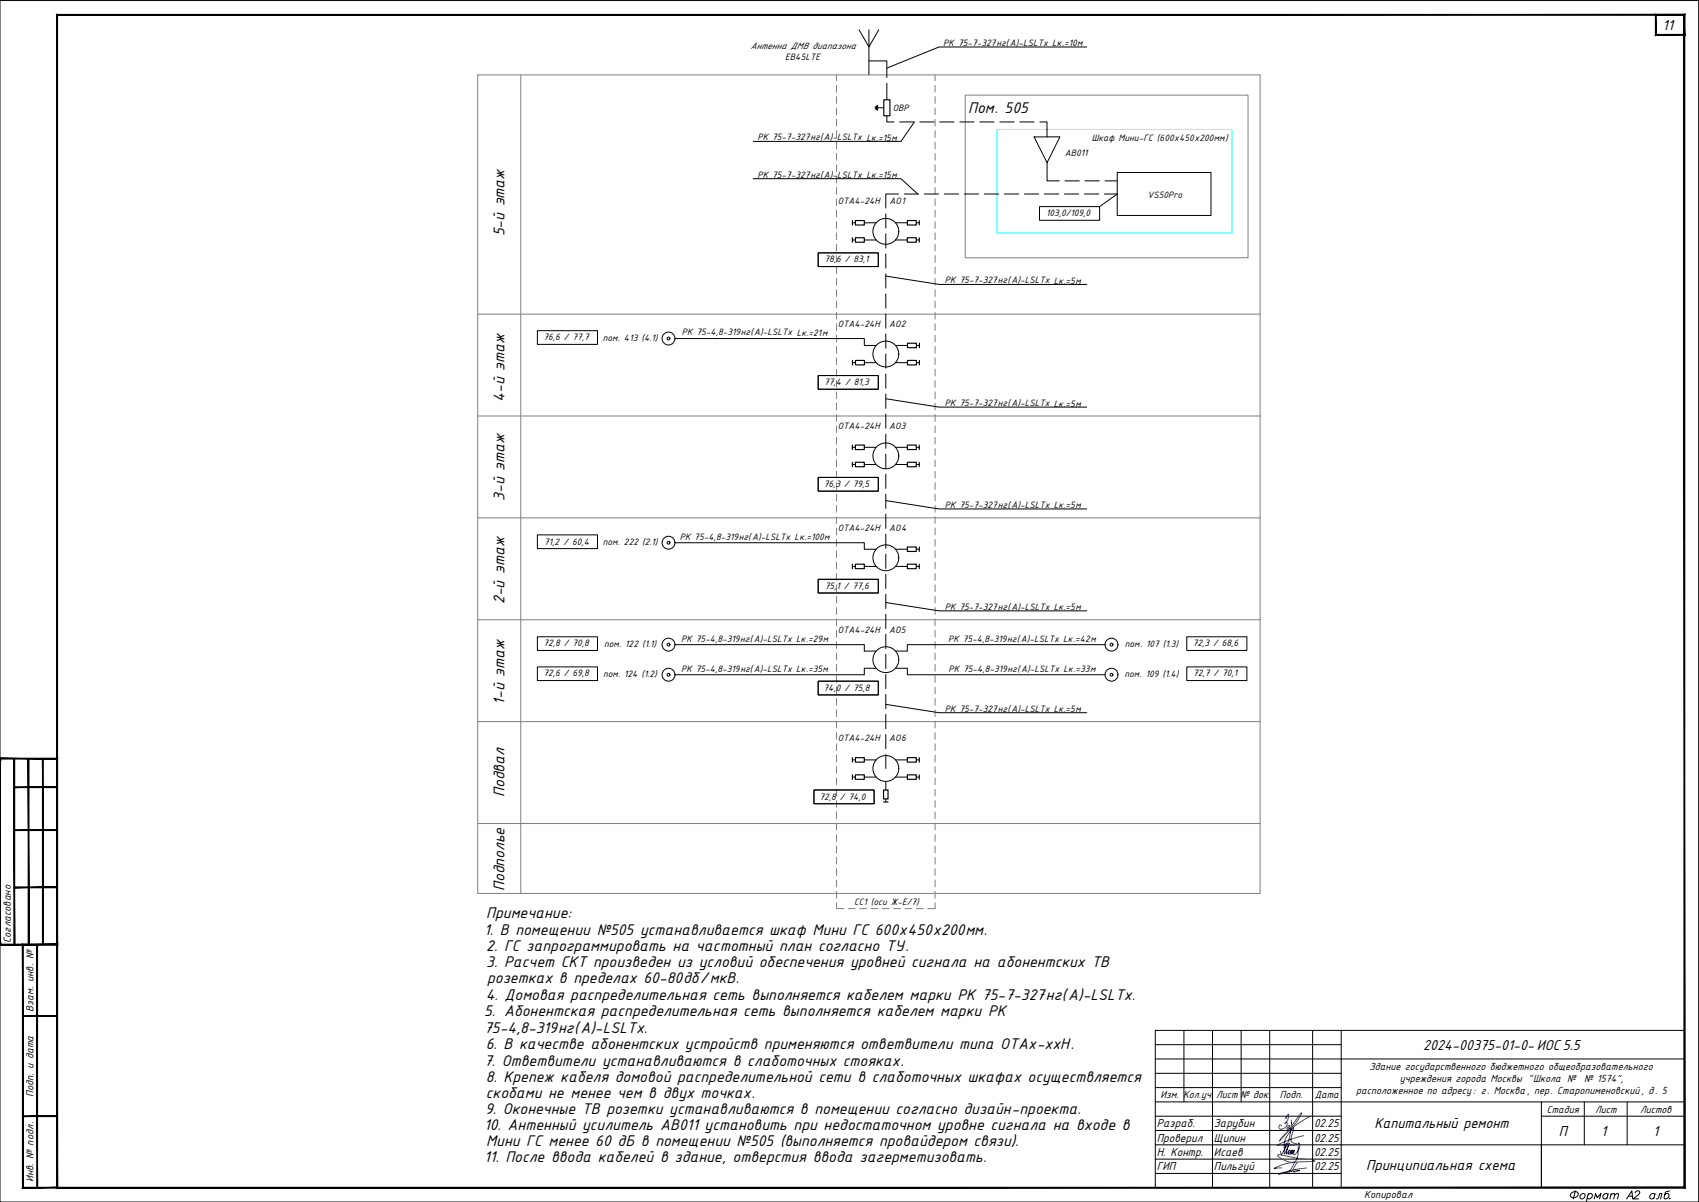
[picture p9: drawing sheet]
<svg xmlns="http://www.w3.org/2000/svg" width="594mm" height="420mm" viewBox="0 0 594 420" stroke-linecap="round" stroke-linejoin="round" font-family="sans-serif">
<defs><g id="words">
<g font-size="5.8">
<text x="338.6" y="39.5">Пом. 505</text>
<text x="176.4" y="82.6" transform="rotate(-90 176.4 82.6)">5-й этаж</text>
<text x="176.4" y="140.4" transform="rotate(-90 176.4 140.4)">4-й этаж</text>
<text x="176.4" y="175" transform="rotate(-90 176.4 175)">3-й этаж</text>
<text x="176.4" y="211.2" transform="rotate(-90 176.4 211.2)">2-й этаж</text>
<text x="176.4" y="246.4" transform="rotate(-90 176.4 246.4)">1-й этаж</text>
<text x="176.4" y="278.6" transform="rotate(-90 176.4 278.6)">Подвал</text>
<text x="176.4" y="311.5" transform="rotate(-90 176.4 311.5)">Подполье</text>
<text x="170" y="321.1">Примечание:</text>
<text x="169.3" y="326.7">1. В помещении №505 устанавливается шкаф Мини ГС 600х450х200мм.</text>
<text x="170" y="332.3">2. ГС запрограммировать на чаcтотный план согласно ТУ.</text>
<text x="170" y="338">3. Расчет СКТ произведен из условий обеспечения уровней сигнала на абонентских ТВ</text>
<text x="170.3" y="343.6">розетках в пределах 60-80дб/мкВ.</text>
<text x="169.8" y="349.4">4. Домовая распределительная сеть выполняется кабелем марки РК 75-7-327нг(А)-LSLTx.</text>
<text x="169.3" y="355.2">5. Абонентская распределительная сеть выполняется кабелем марки РК</text>
<text x="169.3" y="361">75-4,8-319нг(А)-LSLTx.</text>
<text x="169.8" y="366.8">6. В качестве абонентских устройств применяются ответвители типа ОТАх-ххН.</text>
<text x="169.3" y="372.5">7. Ответвители устанавливаются в слаботочных стояках.</text>
<text x="169.9" y="378.1">8. Крепеж кабеля домовой распределительной сети в слаботочных шкафах осуществляется</text>
<text x="169.9" y="383.8">скобами не менее чем в двух точках.</text>
<text x="169.6" y="389.4">9. Оконечные ТВ розетки устанавливаются в помещении согласно дизайн-проекта.</text>
<text x="169.3" y="395">10. Антенный усилитель AB011 установить при недостаточном уровне сигнала на входе в</text>
<text x="170" y="400.7">Мини ГС менее 60 дБ в помещении №505 (выполняется провайдером связи).</text>
<text x="169.3" y="406.3">11. После ввода кабелей в здание, отверстия ввода загерметизовать.</text>
</g>
<g font-size="5.6">
<text x="497.6" y="366.9">2024-00375-01-0- ИОС 5.5</text>
<text x="480.7" y="394.3">Капитальный ремонт</text>
<text x="545.1" y="396.9">П</text>
<text x="559.8" y="396.9">1</text>
<text x="578.1" y="396.9">1</text>
</g>
<g font-size="5.4">
<text x="581.4" y="10.4">11</text>
<text x="477.7" y="408.9">Принципиальная схема</text>
</g>
<g font-size="4.5">
<text x="404.5" y="394.1">Разраб.</text>
<text x="424.5" y="394.1">Зарубин</text>
<text x="459.5" y="394.1">02.25</text>
<text x="404.5" y="399.1">Проверил</text>
<text x="424.5" y="399.1">Щипин</text>
<text x="459.5" y="399.1">02.25</text>
<text x="404.5" y="404.1">Н. Контр.</text>
<text x="424.5" y="404.1">Исаев</text>
<text x="459.5" y="404.1">02.25</text>
<text x="404.5" y="409.1">ГИП</text>
<text x="424.5" y="409.1">Пильгуй</text>
<text x="459.5" y="409.1">02.25</text>
</g>
<g font-size="4">
<text x="478.9" y="374">Здание государственного бюджетного общеобразовательного</text>
<text x="405.8" y="383.9">Изм. Кол.уч.</text>
<text x="425.2" y="383.9">Лист № док.</text>
<text x="447.5" y="383.9">Подп.</text>
<text x="459.7" y="383.9">Дата</text>
<text x="474.2" y="382.3">расположенное по адресу : г. Москва, пер. Старопименовский , д. 5</text>
<text x="489.4" y="378.2">учреждения города Москвы &quot;Школа №</text>
<text x="554" y="378.2">№ 1574&quot;,</text>
<text x="540.9" y="388.9">Стадия</text>
<text x="557.7" y="388.9">Лист</text>
<text x="573.5" y="388.9">Листов</text>
</g>
<g font-size="3.9">
<text x="3.7" y="329.6" transform="rotate(-90 3.7 329.6)">Согласовано</text>
<text x="11.7" y="353.6" transform="rotate(-90 11.7 353.6)">Взам. инв. №</text>
<text x="11.7" y="383.6" transform="rotate(-90 11.7 383.6)">Подп. и дата</text>
<text x="11.7" y="413.2" transform="rotate(-90 11.7 413.2)">Инв. № подл.</text>
<text x="477" y="418.9">Копировал</text>
</g>
<g font-size="3.5">
<text x="262.5" y="17.1">Антенна ДМВ диапазона</text>
<text x="329.8" y="16.1">РК 75-7-327нг(А)-LSLTx Lк.=10м</text>
<text x="274.6" y="20.9">EB45LTE</text>
<text x="312.1" y="38.8">ОВР</text>
<text x="264.9" y="49.1">РК 75-7-327нг(А)-LSLTx Lк.=15м</text>
<text x="381.7" y="49.4">Шкаф Мини-ГС (600х450х200мм)</text>
<text x="372.3" y="54.5">AB011</text>
<text x="264.9" y="62.1">РК 75-7-327нг(А)-LSLTx Lк.=15м</text>
<text x="292.9" y="71.4">ОТА4-24Н</text>
<text x="311" y="71.4">АО1</text>
<text x="401.2" y="69.1">VS50Pro</text>
<text x="365.8" y="75.6">103,0/109,0</text>
<text x="288.3" y="91.7">78,6 / 83,1</text>
<text x="330.4" y="99.1">РК 75-7-327нг(А)-LSLTx Lк.=5м</text>
<text x="190" y="118.9">76,6 / 77,7</text>
<text x="210.8" y="119.2">пом. 413 (4.1)</text>
<text x="238.4" y="117.3">РК 75-4,8-319нг(А)-LSLTx Lк.=21м</text>
<text x="292.9" y="114.3">ОТА4-24Н</text>
<text x="310.9" y="114.3">АО2</text>
<text x="288.2" y="134.6">77,4 / 81,3</text>
<text x="330.4" y="142">РК 75-7-327нг(А)-LSLTx Lк.=5м</text>
<text x="292.9" y="149.9">ОТА4-24Н</text>
<text x="310.9" y="149.9">АО3</text>
<text x="288.1" y="170.2">76,3 / 79,5</text>
<text x="330.4" y="177.6">РК 75-7-327нг(А)-LSLTx Lк.=5м</text>
<text x="292.9" y="185.5">ОТА4-24Н</text>
<text x="310.9" y="185.5">АО4</text>
<text x="190.3" y="190.3">71,2 / 60,4</text>
<text x="210.8" y="190.5">пом. 222 (2.1)</text>
<text x="237.7" y="188.6">РК 75-4,8-319нг(А)-LSLTx Lк.=100м</text>
<text x="288.4" y="205.8">75,1 / 77,6</text>
<text x="330.4" y="213.2">РК 75-7-327нг(А)-LSLTx Lк.=5м</text>
<text x="292.9" y="221.1">ОТА4-24Н</text>
<text x="310.9" y="221.1">АО5</text>
<text x="190.1" y="225.9">72,8 / 70,8</text>
<text x="211.3" y="226.2">пом. 122 (1.1)</text>
<text x="238.2" y="224.3">РК 75-4,8-319нг(А)-LSLTx Lк.=29м</text>
<text x="331.6" y="224.3">РК 75-4,8-319нг(А)-LSLTx Lк.=42м</text>
<text x="393.3" y="226.2">пом. 107 (1.3)</text>
<text x="417" y="225.9">72,3 / 68,6</text>
<text x="190.1" y="236.5">72,6 / 69,8</text>
<text x="210.9" y="236.7">пом. 124 (1.2)</text>
<text x="238.2" y="234.8">РК 75-4,8-319нг(А)-LSLTx Lк.=35м</text>
<text x="331.7" y="234.8">РК 75-4,8-319нг(А)-LSLTx Lк.=33м</text>
<text x="393.2" y="236.7">пом. 109 (1.4)</text>
<text x="417.2" y="236.5">72,7 / 70,1</text>
<text x="288" y="241.5">74,0 / 75,8</text>
<text x="330.4" y="248.8">РК 75-7-327нг(А)-LSLTx Lк.=5м</text>
<text x="292.9" y="259.2">ОТА4-24Н</text>
<text x="310.9" y="259.2">АО6</text>
<text x="286.6" y="279.5">72,8 / 74,0</text>
<text x="298.7" y="316.4">СС1 (оси Ж-Е/7)</text>
</g>
</g></defs>
<!-- layer: 0 -->
<g fill="none" stroke="#000" stroke-width=".35">
<path d="M300.4 10.4l3.4 6v9.8M303.8 10.4v6l3.5-6M380 16.4h-51.7l-18.2 7.4M319.7 42.6l-4.7 6.8h-51.6M263.4 62.5h51.6l5.9 5.3M363.5 72.2h21v4.8h-21zM390.7 60.3h32.7v15h-32.7zM390.7 67.8l-6.2 4.4M309.7 96.5l18.6 2.9h51.7M309.7 139.4l18.6 2.9h51.7M309.7 175l18.6 2.9h51.7M309.7 210.6l18.6 2.9h51.7"/>
<path d="M309.7 246.2l18.6 2.9h51.7M539 400.2v15"/>
</g>
<g fill="none" stroke="#808080" stroke-width=".35">
<path d="M167 26.2h273.6v286.1h-273.6zM182.1 26.2v286.1M292.5 26.2v2M292.5 29.8v2.4M292.5 33.8v2.4M292.5 37.8v2.3M327 26.2v2M327 29.8v2.4M327 33.8v2.4M327 37.8v2.3M337.5 33.3h98.9v56.8h-98.9zM292.5 41.7v2.4"/>
<path d="M292.5 45.7v2.4M292.5 49.7v2.3M292.5 53.6v2.4M292.5 57.6v2.4M327 41.7v2.4M327 45.7v2.4M327 49.7v2.3M327 53.6v2.4M327 57.6v2.4M292.5 61.6v2.3M292.5 65.5v2.4M292.5 69.5v2.4"/>
<path d="M292.5 73.5v2.4M292.5 77.4v2.4M327 61.6v2.3M327 65.5v2.4M327 69.5v2.4M327 73.5v2.4M327 77.4v2.4M292.5 81.4v2.4M292.5 85.4v2.4M292.5 89.3v2.4M292.5 93.3v2.4M292.5 97.3v2.4"/>
<path d="M327 81.4v2.4M327 85.4v2.4M327 89.3v2.4M327 93.3v2.4M327 97.3v2.4M167 109.8h273.6M292.5 101.3v2.3M292.5 105.2v2.4M292.5 109.2v2.4M292.5 113.2v2.3M292.5 117.1v2.4M327 101.3v2.3"/>
<path d="M327 105.2v2.4M327 109.2v2.4M327 113.2v2.3M327 117.1v2.4M292.5 121.1v2.4M292.5 125.1v2.3M292.5 129v2.4M292.5 133v2.4M292.5 137v2.4M327 121.1v2.4M327 125.1v2.3M327 129v2.4"/>
<path d="M327 133v2.4M327 137v2.4M167 145.4h273.6M292.5 140.9v2.4M292.5 144.9v2.4M292.5 148.9v2.4M292.5 152.8v2.4M292.5 156.8v2.4M327 140.9v2.4M327 144.9v2.4M327 148.9v2.4M327 152.8v2.4"/>
<path d="M327 156.8v2.4M292.5 160.8v2.4M292.5 164.8v2.3M292.5 168.7v2.4M292.5 172.7v2.4M292.5 176.7v2.3M327 160.8v2.4M327 164.8v2.3M327 168.7v2.4M327 172.7v2.4M327 176.7v2.3M167 181h273.6"/>
<path d="M292.5 180.6v2.4M292.5 184.6v2.4M292.5 188.6v2.3M292.5 192.5v2.4M292.5 196.5v2.4M327 180.6v2.4M327 184.6v2.4M327 188.6v2.3M327 192.5v2.4M327 196.5v2.4M167 216.6h273.6M292.5 200.5v2.4"/>
<path d="M292.5 204.4v2.4M292.5 208.4v2.4M292.5 212.4v2.4M292.5 216.3v2.4M327 200.5v2.4M327 204.4v2.4M327 208.4v2.4M327 212.4v2.4M327 216.3v2.4M292.5 220.3v2.4M292.5 224.3v2.4M292.5 228.3v2.3"/>
<path d="M292.5 232.2v2.4M292.5 236.2v2.4M327 220.3v2.4M327 224.3v2.4M327 228.3v2.3M327 232.2v2.4M327 236.2v2.4M167 252.2h273.6M292.5 240.2v2.3M292.5 244.1v2.4M292.5 248.1v2.4M292.5 252.1v2.3"/>
<path d="M292.5 256v2.4M327 240.2v2.3M327 244.1v2.4M327 248.1v2.4M327 252.1v2.3M327 256v2.4M292.5 260v2.4M292.5 264v2.4M292.5 267.9v2.4M292.5 271.9v2.4M292.5 275.9v2.4M292.5 279.8v2.4"/>
<path d="M327 260v2.4M327 264v2.4M327 267.9v2.4M327 271.9v2.4M327 275.9v2.4M327 279.8v2.4M167 287.9h273.6M292.5 283.8v2.4M292.5 287.8v2.4M292.5 291.7v2.4M292.5 295.7v2.4M292.5 299.7v2.4"/>
<path d="M327 283.8v2.4M327 287.8v2.4M327 291.7v2.4M327 295.7v2.4M327 299.7v2.4M292.5 303.7v2.3M292.5 307.6v2.4M292.5 311.6v2.4M292.5 315.6v2h2.5M296.6 317.6h2.4M300.6 317.6h2.4M304.6 317.6h2.4"/>
<path d="M308.5 317.6h2.4M312.5 317.6h2.4M316.5 317.6h2.4M320.4 317.6h2.4M327 315.6v2h-2.6M327 303.7v2.3M327 307.6v2.4M327 311.6v2.4"/>
</g>
<path d="M309 34.9h2.2v5.6h-2.2z" fill="none" stroke="#000" stroke-width=".4"/>
<g fill="none" stroke="#000" stroke-width=".35">
<path d="M303.8 21.3h6.3v5.8M306.1 37.2v.9M306.5 37v1.4M306.9 37.7h2.1M306.9 36.7v1.9M310.1 29.1v5.8M310.1 40.5v2.1h2.5M314.6 42.6h5M321.6 42.6h5M328.6 42.6h5M335.6 42.6h5M342.6 42.6h5"/>
<path d="M349.6 42.6h5M356.6 42.6h5M363.6 42.6h2.5v5.3M366.1 56.9v6.3h4.3M302.2 77.9h4.2M309.7 74.7v5M313.1 77.9h4.1M314.2 67.8h-4.5v4.9M316.2 67.8h5M323.2 67.8h5M330.2 67.8h5M337.2 67.8h5"/>
<path d="M344.2 67.8h5M351.2 67.8h5M358.2 67.8h5M365.2 67.8h5M372.2 67.8h5M372.4 63.2h5M379.2 67.8h5M379.4 63.2h5M386.2 67.8h4.5M386.4 63.2h4.3M302.2 83.9h4.2M309.7 81.7v5"/>
<path d="M309.7 88.7v5M309.7 95.7v5M313.1 83.9h4.1M309.7 102.7v5M309.7 109.7v5M309.7 116.7v5M302.2 120.8h4.2M302.2 126.8h4.2M309.7 123.7v5M309.7 130.7v5M309.7 137.7v5M313.1 120.8h4.1"/>
<path d="M313.1 126.8h4.1M302.2 156.4h4.2M309.7 144.7v5M309.7 151.7v5M309.7 158.7v5M313.1 156.4h4.1M302.2 162.4h4.2M309.7 165.7v5M309.7 172.7v5M309.7 179.7v5M313.1 162.4h4.1M302.2 192h4.2"/>
<path d="M302.2 198h4.2M309.7 186.7v5M309.7 193.7v5M313.1 192h4.1M313.1 198h4.1M309.7 200.7v5M309.7 207.7v5M309.7 214.7v5M302.2 227.6h4.2M302.2 233.6h4.2M309.7 221.7v5M309.7 228.7v5"/>
<path d="M309.7 235.7v5M313.1 233.6h4.1M386.4 225.3h-69.2v2.3h-4.1M309.7 242.7v5M309.7 249.7v5M309.7 256.7v5M302.2 265.6h4.2M302.2 271.6h4.2M309.7 263.7v4.9M309.7 273.1v3M313.1 265.6h4.1M313.1 271.6h4.1"/>
</g>
<path d="M361.6 47.9l9-.1-4.5 9.1z" fill="none" stroke="#000" stroke-width=".35"/>
<!-- layer: 0 -->
<path d="M348.6 45.3h82.1v36.1h-82.1z" fill="none" stroke="#0ff" stroke-width=".35"/>
<g fill="none" stroke="#000" stroke-width=".35">
<path d="M298 77.9h1M320.4 77.9h1M286.1 88.4h21v4.8h-21zM298 83.9h1M320.4 83.9h1M187.9 115.6h21v4.8h-21zM236 118.3h66.2v2.3M286.1 131.3h21v4.8h-21zM298.1 126.8h1M320.5 126.8h1M320.5 120.8h1M298 156.4h1"/>
<path d="M320.4 156.4h1M286.1 166.9h21v4.8h-21zM298 162.4h1M320.4 162.4h1M187.9 187h21v4.8h-21zM236 189.7h66.2v2.3M298 198h1M320.4 198h1M320.4 192h1M286.1 202.5h21v4.8h-21zM187.9 222.6h21v4.8h-21zM187.9 233.1h21v4.8h-21z"/>
<path d="M236 225.3h66.2v2.3M286.1 238.1h21v4.8h-21zM302.2 233.6v2.3h-66.2M317.3 233.6v2.3h69.1M415 222.6h21v4.8h-21zM415 233.1h21v4.8h-21zM284.6 276.1h21v4.8h-21zM298 271.6h1M298 265.6h1M309.7 279.3v1M320.4 271.6h1M320.4 265.6h1"/>
<circle cx="309.7" cy="80.9" r="4.5"/>
<circle cx="233.8" cy="118.3" r="2.25"/>
<circle cx="233.8" cy="118.3" r=".5"/>
<circle cx="309.7" cy="123.8" r="4.5"/>
<circle cx="309.7" cy="159.4" r="4.5"/>
<circle cx="233.8" cy="189.7" r="2.25"/>
<circle cx="233.8" cy="189.7" r=".5"/>
<circle cx="309.7" cy="195" r="4.5"/>
<circle cx="233.8" cy="235.8" r="2.25"/>
<circle cx="233.8" cy="225.3" r="2.25"/>
<circle cx="233.8" cy="235.8" r=".5"/>
<circle cx="233.8" cy="225.3" r=".5"/>
<circle cx="309.7" cy="230.6" r="4.5"/>
<circle cx="388.7" cy="235.8" r="2.25"/>
<circle cx="388.7" cy="225.3" r="2.25"/>
<circle cx="388.7" cy="225.3" r=".5"/>
<circle cx="388.7" cy="235.8" r=".5"/>
<circle cx="309.7" cy="268.6" r="4.5"/>
</g>
<g fill="none" stroke="#000" stroke-width=".4">
<path d="M298 77.1v1.6M299.1 77.1h3.1v1.6h-3.1zM317.3 77.1h3.1v1.6h-3.1zM321.4 77.1v1.6M298 83.1v1.6M299.1 83.1h3.1v1.6h-3.1zM317.3 83.1h3.1v1.6h-3.1zM321.4 83.1v1.6M317.3 120h3.1v1.5h-3.1zM321.5 120v1.5M298.1 126v1.6M299.1 126h3.2v1.6h-3.2z"/>
<path d="M317.3 126h3.1v1.6h-3.1zM321.5 126v1.6M298 155.6v1.5M299.1 155.6h3.1v1.5h-3.1zM317.3 155.6h3.1v1.5h-3.1zM321.4 155.6v1.5M298 161.6v1.6M299.1 161.6h3.1v1.6h-3.1zM317.3 161.6h3.1v1.6h-3.1zM321.4 161.6v1.6M298 197.2v1.6M299.1 197.2h3.1v1.6h-3.1z"/>
<path d="M317.3 197.2h3.1v1.6h-3.1zM317.3 191.2h3.1v1.6h-3.1zM321.4 191.2v1.6M321.4 197.2v1.6M298 264.8v1.6M298 270.8v1.6M299.1 264.8h3.1v1.6h-3.1zM299.1 270.8h3.1v1.6h-3.1zM308.9 276.1h1.6v3.2h-1.6zM317.3 270.8h3.1v1.6h-3.1zM317.3 264.8h3.1v1.6h-3.1zM321.4 264.8v1.6"/>
<path d="M321.4 270.8v1.6M308.9 280.3h1.6"/>
</g>
<path d="M0 .2h594v420h-594z" fill="none" stroke="#000" stroke-width=".35"/>
<g fill="#000" stroke="#000" stroke-width=".35">
<path d="M8 355v.3l12-.3zM8 355.3l12-.3v.3z"/>
<path d="M8 390v.3l12-.3zM8 390.3l12-.3v.3z"/>
<path d="M12.8 330.2v85h.3zM12.8 330.2h.3v85z"/>
<path d="M7.8 415.3h12.3l-.3-.3zM7.8 415.3l.3-.3h11.7zM7.8 330v85.3l.3-.3zM7.8 330l.3 .3v84.7zM7.8 330l.3 .3 12-.3zM8.1 330.3l12-.3-.3 .3zM19.8 330.3l.3 85v-85.3zM19.8 330.3l.3 85-.3-.3z"/>
</g>
<path d="M20.1 415l-.3 .3 569-.3zM19.8 415.3l569-.3 .3 .3zM588.8 5.3v409.7l.3 .3zM588.8 5.3l.3-.3v410.3zM20.1 5.3h568.7l.3-.3zM19.8 5h569.3l-569 .3zM19.8 5l.3 410v-409.7zM19.8 5l.3 410-.3 .3z" fill="#000" stroke="#000" stroke-width=".35"/>
<g fill="#000" stroke="#000" stroke-width=".35">
<path d="M0 265l.1 .3zM0 265l19.8 .3h-19.7zM0 265l19.8 .3 .3-.3z"/>
<path d="M5 275v.3l15-.3zM5 275.3l15-.3v.3z"/>
<path d="M20.1 265l-.3 .3 .3 65zM19.8 265.3l.3 65-.3-.3zM0 330.3h20.1l-.3-.3zM.1 330h19.7l-19.8 .3zM0 330.2l.1-.2z"/>
<path d="M5 290v.3l15-.3zM5 290.3l15-.3v.3z"/>
<path d="M5 310v.3l15-.3zM5 310.3l15-.3v.3z"/>
<path d="M0 265.2v65zM0 265.2l.1 64.8z"/>
<path d="M4.8 265.2v65h.3zM4.8 265.2h.3v65z"/>
<path d="M9.8 265.2v65h.3zM9.8 265.2h.3v65z"/>
<path d="M14.8 265.2v65h.3zM14.8 265.2h.3v65z"/>
</g>
<path d="M579.1 5.3h9.7l.3-.3zM578.8 5h10.3l-10 .3zM578.8 5l.3 7v-6.7zM578.8 5l.3 7-.3 .3zM579.1 12l-.3 .3 10-.3zM578.8 12.3l10-.3 .3 .3zM588.8 5.3v6.7l.3 .3zM588.8 5.3l.3-.3v7.3z" fill="#000" stroke="#000" stroke-width=".35"/>
<g fill="none" stroke="#000" stroke-width=".35">
<path d="M549.4 417.1a1.4 1.4 0 0 1 2.5 .2 1.5 1.5 0 0 1-1.2 1.4 1.5 1.5 0 0 1-1.6-.8zM550.9 416.3l-.8 2.8M552.8 417.6a.83 .83 0 0 1 1.3-.2 .83 .83 0 0 1-.1 1.3 .8 .8 0 0 1-1.1 .4 .8 .8 0 0 1-.4-1.1zM555.3 417.6a.8 .8 0 0 1 1.1-.4 .8 .8 0 0 1 .3 1.1l-.2 .4a.86 .86 0 0 1-1.5 0M555.4 417.2l-.7 2.8M557.4 419.1l.5-1.9 .6 1.5 1.3-1.5-.5 1.9M562.2 417.6a.95 .95 0 0 0-1.6 0 .95 .95 0 0 0 .7 1.5l.7-.4M562.3 417.2l-.5 1.9M563.3 417.7l.8-.5 .5 .1-.4 1.8M563.4 417.2l-.5 1.9M564.6 417.7l.8-.5 .5 .1-.3 1.8M568.8 419.1l1.8-2.8 .3 2.8"/>
<path d="M569.4 418.1h1.4M571.7 416.9a.87 .87 0 0 1 .8-.6 .87 .87 0 0 1 .9 .5l-.7 .9-1.7 1.4h1.9M578.6 417.6a.95 .95 0 0 0-1.5 0 .95 .95 0 0 0 .6 1.5l.6-.4M578.7 417.2l-.5 1.9M579.2 419.1l.5-.2 .3-.4 .3-1.3h.8l-.5 1.9M583.8 416.3l-1.3 .4-.6 1.8a.91 .91 0 0 0 1.1 .5 .91 .91 0 0 0 .6-1l-.2-.7a.91 .91 0 0 0-1.3 .3M583.9 418.8l-.1 .3 .2-.2"/>
</g>
<g fill="none" stroke="#000" stroke-width=".35">
<path d="M404 360.2h185v55h-185zM404 360.2h.1M444 360.2v55M459 360.2v55M469 360.2v55M469 370.2h120M404 385.2h185M539 385.2v30M539 390.2h50M554 385.2v15M569 385.2v15M404 415.2h.1"/>
<path d="M469 400.2h120M589 415.2h.1"/>
</g>
<path d="M404 365.2h65M404 375.2h65M404 370.2h65M414 360.2v25M424 360.2v55M434 360.2v25M404 380.2h65M404 390.2h65M404 395.2h65M404 405.2h65M404 410.2h65M404 400.2h65" fill="none" stroke="#000" stroke-width=".35"/>
<path d="M447.4 393.3l.8 .3M447.4 393.3a.81 .81 0 0 0-.2 .9 .81 .81 0 0 0 .8 .5M449.5 390.9l.3-.6 .7-.7-.2 1.7-1 1.5a.43 .43 0 0 1 .4-.4 .43 .43 0 0 1 .4 .5l-.1 .4M449.9 390.3v.4l-.4 .2M450 393.3l-1.1 1.1-.9 .3M450.4 394.2l.4-.2 .1-.5a.85 .85 0 0 0-.7 1.3l.6-.5 .1 .3h.3M455.1 389.1h-.2l-5.4 7.4-2.1 2.3a22.3 22.3 0 0 1 7.8-6.9l3.1-1.8M455.1 389.1a15.5 15.5 0 0 1-3.9 5.5" fill="none" stroke="#00f" stroke-width=".35"/>
<!-- layer: 0 -->
<path d="M451.5 391.5a15.2 15.2 0 0 1-2.3 9.9 6.7 6.7 0 0 1 2.3-6.3l.9-1-.8 3a1.8 1.8 0 0 0 0 1.9 1.8 1.8 0 0 0 1.8 .8l.1 .1a18 18 0 0 1-6.3 .4h-.7l5.2-2.2 4.2-1.1M447.8 402.4l.1 .9a.68 .68 0 0 0 .9-.8l1-2.9-.7 2.9v.8l1.7-3.7-1 3.8 1.1-1.4-.3 1.5 .9-1.5-.3 1.5 .9-1.5-.4 1.4 .9-1.3-.3 1.5a.62 .62 0 0 0 .7 0 .62 .62 0 0 0 .3-.6l.6-.8a1.92 1.92 0 0 0 .2-2.7l-.1 .1a15.1 15.1 0 0 1-.8 6.1l-.2 .1a3.1 3.1 0 0 1-3.7-.2l-1.9-1-.7-.8 1.1-.1 6.2 1.2 2.5 .3M452.6 408.9l1.8 .3-2.1 .5 .1-.4M452.8 409.3l-.2 .3M452.8 406.1l-1.9 3.5-3.9 .9 .8-.5 3.8-.9 5.2-.9M453.6 406.1l-1.8 3.4-.9 .1M459.1 405.7l.6 .2h-.4a31.6 31.6 0 0 0-12.4 1.8l-1.4 .8 2.7-.3" fill="none" stroke="#00f" stroke-width=".35"/>
<use href="#words"/>
</svg>
